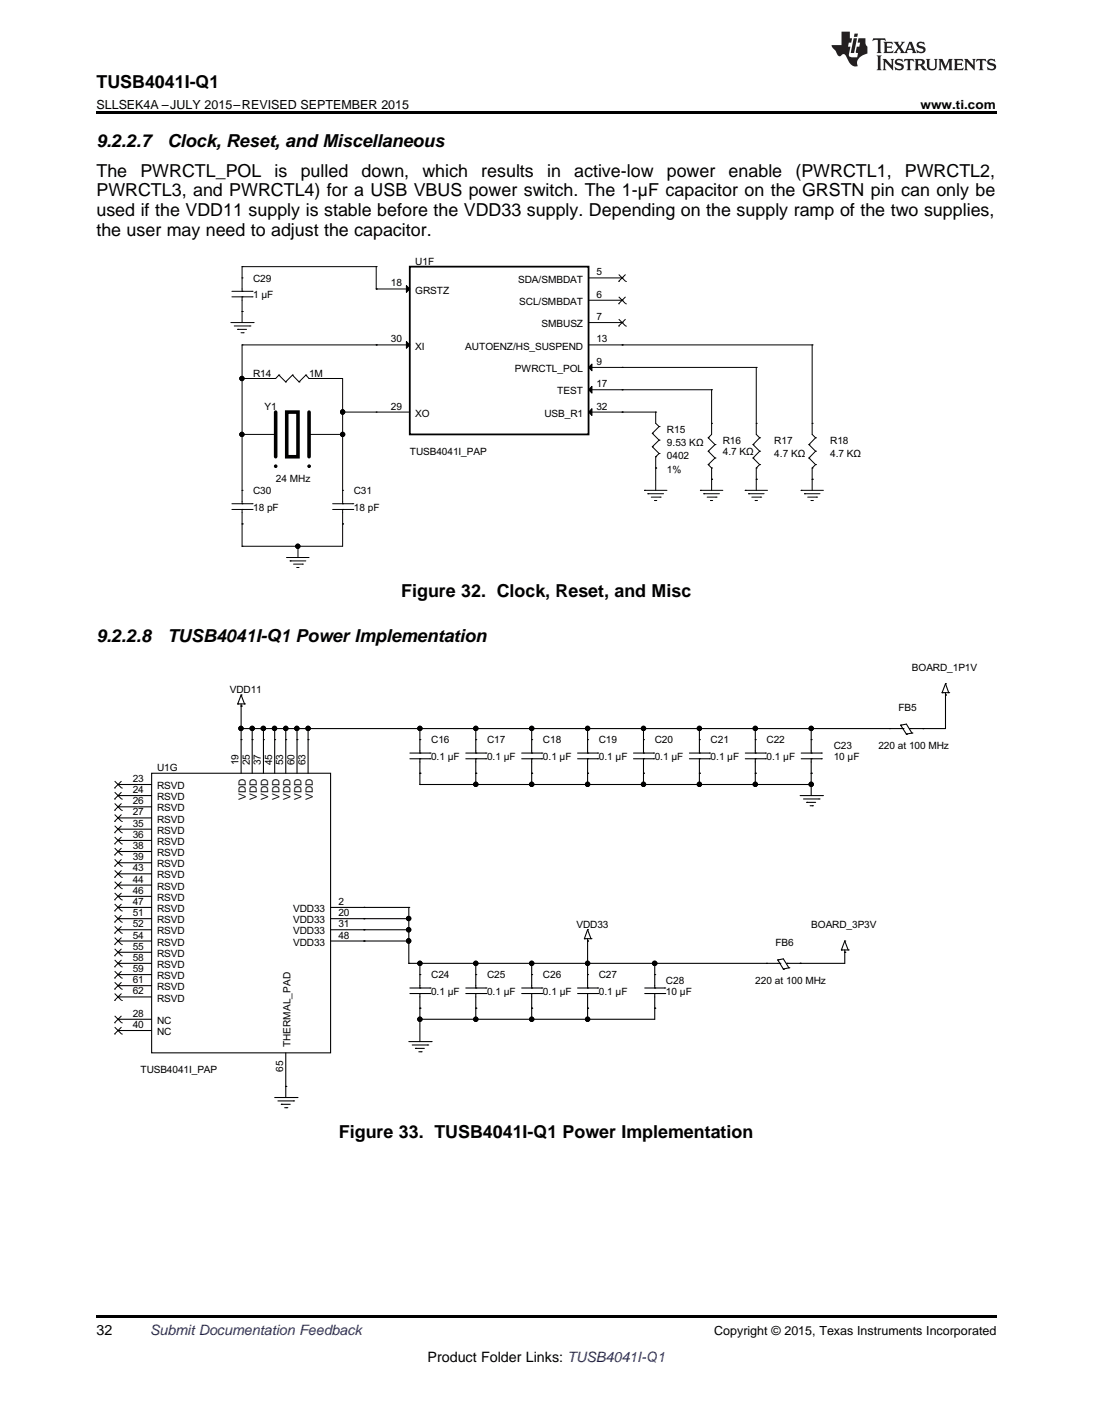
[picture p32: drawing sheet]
<svg xmlns="http://www.w3.org/2000/svg" width="216mm" height="279mm" viewBox="0 0 216 279" stroke-linecap="round" stroke-linejoin="round" font-family="sans-serif">
<defs><g id="words">
<g font-size="3.5">
<text x="19" y="17.3">TUSB4041I-Q1</text>
<text x="19" y="28.9">9.2.2.7</text>
<text x="33.1" y="28.9">Clock, Reset, and Miscellaneous</text>
<text x="19" y="34.9">The</text>
<text x="27.7" y="34.9">PWRCTL_POL</text>
<text x="54.2" y="34.9">is</text>
<text x="59.4" y="34.9">pulled</text>
<text x="71.4" y="34.9">down,</text>
<text x="83.4" y="34.9">which</text>
<text x="95.1" y="34.9">results</text>
<text x="108.1" y="34.9">in</text>
<text x="113.4" y="34.9">active-low</text>
<text x="131.7" y="34.9">power</text>
<text x="143.9" y="34.9">enable</text>
<text x="157.1" y="34.9">(PWRCTL1,</text>
<text x="178.7" y="34.9">PWRCTL2,</text>
<text x="19" y="38.8">PWRCTL3, and PWRCTL4) for a USB VBUS power switch. The 1-µF capacitor on the GRSTN pin can only be</text>
<text x="19" y="42.7">used if the VDD11 supply is stable before the VDD33 supply. Depending on the supply ramp of the two supplies,</text>
<text x="19" y="46.5">the user may need to adjust the capacitor.</text>
<text x="79.3" y="118">Figure 32. Clock, Reset, and Misc</text>
<text x="19" y="126.8">9.2.2.8</text>
<text x="33.1" y="126.8">TUSB4041I-Q1 Power Implementation</text>
<text x="67" y="224.6">Figure 33. TUSB4041I-Q1 Power Implementation</text>
</g>
<g font-size="2.8">
<text x="19" y="263.6">32</text>
<text x="84.5" y="268.9">Product Folder Links: TUSB4041I-Q1</text>
</g>
<text font-size="2.8" fill="#0000c8" x="29.6" y="263.6">Submit Documentation Feedback</text>
<g font-size="2.5">
<text x="19" y="21.4">SLLSEK4A –JULY 2015–REVISED SEPTEMBER 2015</text>
<text x="181.8" y="21.4">www.ti.com</text>
<text x="141.1" y="263.6">Copyright © 2015, Texas Instruments Incorporated</text>
</g>
<g font-size="2">
<text x="82" y="52.3">U1F</text>
<text x="50" y="55.6">C29</text>
<text x="50" y="58.9">1 µF</text>
<text x="77.2" y="56.6">18</text>
<text x="82" y="58">GRSTZ</text>
<text x="102.4" y="55.8">SDA/SMBDAT</text>
<text x="117.8" y="58.8">6</text>
<text x="117.8" y="54.4">5</text>
<text x="102.6" y="60.2">SCL/SMBDAT</text>
<text x="107" y="64.6">SMBUSZ</text>
<text x="117.8" y="63.2">7</text>
<text x="77.2" y="67.6">30</text>
<text x="82" y="69">XI</text>
<text x="91.9" y="69">AUTOENZ/HS_SUSPEND</text>
<text x="117.8" y="67.6">13</text>
<text x="50" y="74.4">R14</text>
<text x="61" y="74.4">1M</text>
<text x="101.7" y="73.5">PWRCTL_POL</text>
<text x="110.1" y="77.9">TEST</text>
<text x="117.8" y="72.1">9</text>
<text x="117.8" y="76.5">17</text>
<text x="52.2" y="81">Y1</text>
<text x="77.2" y="80.9">29</text>
<text x="82" y="82.3">XO</text>
<text x="107.5" y="82.3">USB_R1</text>
<text x="117.8" y="80.9">32</text>
<text x="80.9" y="89.8">TUSB4041I_PAP</text>
<text x="131.7" y="85.4">R15</text>
<text x="131.7" y="88.1">9.53 KΩ</text>
<text x="142.8" y="87.6">R16</text>
<text x="142.8" y="89.8">4.7 KΩ</text>
<text x="152.9" y="87.6">R17</text>
<text x="164" y="87.6">R18</text>
<text x="54.5" y="95.1">24 MHz</text>
<text x="131.7" y="90.7">0402</text>
<text x="131.7" y="93.4">1%</text>
<text x="152.9" y="90.3">4.7 KΩ</text>
<text x="164" y="90.3">4.7 KΩ</text>
<text x="50" y="97.6">C30</text>
<text x="50" y="100.9">18 pF</text>
<text x="69.9" y="97.6">C31</text>
<text x="69.9" y="100.9">18 pF</text>
<text x="45.4" y="136.8">VDD11</text>
<text x="180.1" y="132.4">BOARD_1P1V</text>
<text x="177.5" y="140.4">FB5</text>
<text x="85.2" y="146.8">C16</text>
<text x="96.2" y="146.8">C17</text>
<text x="107.2" y="146.8">C18</text>
<text x="118.3" y="146.8">C19</text>
<text x="129.3" y="146.8">C20</text>
<text x="140.4" y="146.8">C21</text>
<text x="151.4" y="146.8">C22</text>
<text x="164.7" y="147.9">C23</text>
<text x="173.5" y="147.9">220 at 100 MHz</text>
<text x="26.2" y="154.4">23</text>
<text x="31" y="152.3">U1G</text>
<text x="31" y="155.8">RSVD</text>
<text x="47.1" y="151.1" transform="rotate(-90 47.1 151.1)">19</text>
<text x="49.3" y="151.1" transform="rotate(-90 49.3 151.1)">25</text>
<text x="51.5" y="151.1" transform="rotate(-90 51.5 151.1)">37</text>
<text x="53.8" y="151.1" transform="rotate(-90 53.8 151.1)">45</text>
<text x="56" y="151.1" transform="rotate(-90 56 151.1)">53</text>
<text x="58.2" y="151.1" transform="rotate(-90 58.2 151.1)">60</text>
<text x="60.4" y="151.1" transform="rotate(-90 60.4 151.1)">63</text>
<text x="85.2" y="150.1">0.1 µF</text>
<text x="96.2" y="150.1">0.1 µF</text>
<text x="107.2" y="150.1">0.1 µF</text>
<text x="118.3" y="150.1">0.1 µF</text>
<text x="129.3" y="150.1">0.1 µF</text>
<text x="140.4" y="150.1">0.1 µF</text>
<text x="151.4" y="150.1">0.1 µF</text>
<text x="164.7" y="150.1">10 µF</text>
<text x="26.2" y="156.6">24</text>
<text x="26.2" y="158.8">26</text>
<text x="26.2" y="161">27</text>
<text x="31" y="158">RSVD</text>
<text x="31" y="160.2">RSVD</text>
<text x="48.5" y="158" transform="rotate(-90 48.5 158)">VDD</text>
<text x="50.7" y="158" transform="rotate(-90 50.7 158)">VDD</text>
<text x="53" y="158" transform="rotate(-90 53 158)">VDD</text>
<text x="55.2" y="158" transform="rotate(-90 55.2 158)">VDD</text>
<text x="57.4" y="158" transform="rotate(-90 57.4 158)">VDD</text>
<text x="59.6" y="158" transform="rotate(-90 59.6 158)">VDD</text>
<text x="61.8" y="158" transform="rotate(-90 61.8 158)">VDD</text>
<text x="26.2" y="163.2">35</text>
<text x="26.2" y="165.5">36</text>
<text x="26.2" y="167.6">38</text>
<text x="31" y="162.4">RSVD</text>
<text x="31" y="164.6">RSVD</text>
<text x="31" y="166.9">RSVD</text>
<text x="26.2" y="169.9">39</text>
<text x="26.2" y="172">43</text>
<text x="31" y="169.1">RSVD</text>
<text x="31" y="171.3">RSVD</text>
<text x="31" y="173.5">RSVD</text>
<text x="26.2" y="174.3">44</text>
<text x="26.2" y="176.5">46</text>
<text x="26.2" y="178.7">47</text>
<text x="31" y="175.7">RSVD</text>
<text x="31" y="177.9">RSVD</text>
<text x="66.9" y="178.7">2</text>
<text x="26.2" y="180.9">51</text>
<text x="26.2" y="183.1">52</text>
<text x="26.2" y="185.3">54</text>
<text x="31" y="180.1">RSVD</text>
<text x="31" y="182.3">RSVD</text>
<text x="31" y="184.5">RSVD</text>
<text x="57.9" y="180.1">VDD33</text>
<text x="57.9" y="182.3">VDD33</text>
<text x="57.9" y="184.5">VDD33</text>
<text x="66.9" y="180.9">20</text>
<text x="66.9" y="183.1">31</text>
<text x="66.9" y="185.3">48</text>
<text x="113.9" y="183.2">VDD33</text>
<text x="160.2" y="183.2">BOARD_3P3V</text>
<text x="26.2" y="187.5">55</text>
<text x="26.2" y="189.7">58</text>
<text x="26.2" y="191.9">59</text>
<text x="31" y="186.7">RSVD</text>
<text x="31" y="188.9">RSVD</text>
<text x="31" y="191.1">RSVD</text>
<text x="57.9" y="186.7">VDD33</text>
<text x="153.2" y="186.8">FB6</text>
<text x="26.2" y="194.1">61</text>
<text x="26.2" y="196.4">62</text>
<text x="31" y="193.4">RSVD</text>
<text x="31" y="195.5">RSVD</text>
<text x="31" y="197.8">RSVD</text>
<text x="85.2" y="193.2">C24</text>
<text x="85.2" y="196.5">0.1 µF</text>
<text x="96.2" y="193.2">C25</text>
<text x="96.2" y="196.5">0.1 µF</text>
<text x="107.2" y="193.2">C26</text>
<text x="107.2" y="196.5">0.1 µF</text>
<text x="118.3" y="193.2">C27</text>
<text x="118.3" y="196.5">0.1 µF</text>
<text x="131.6" y="194.3">C28</text>
<text x="131.6" y="196.5">10 µF</text>
<text x="149.2" y="194.3">220 at 100 MHz</text>
<text x="26.2" y="200.8">28</text>
<text x="26.2" y="203">40</text>
<text x="31" y="202.2">NC</text>
<text x="31" y="204.4">NC</text>
<text x="57.4" y="206.8" transform="rotate(-90 57.4 206.8)">THERMAL_PAD</text>
<text x="27.7" y="211.9">TUSB4041I_PAP</text>
<text x="56" y="211.7" transform="rotate(-90 56 211.7)">65</text>
</g>
</g></defs>
<path d="M19 22h177.8v.5h-177.8zM19 259.7h177.8v.5h-177.8z" fill="#000"/>
<g fill="none" stroke="#000" stroke-width=".21">
<path d="M47 139h.1M47.6 139.4h.1M47.6 137.2h.1M47.6 139v13.7M47.6 137.2l.7 1.8h-1.3zM48.3 139h.1M186.1 136.8h.1M186.8 137.2h.1M186.8 135h.1M186.8 136.8v7.1h-7.1M186.8 135l.6 1.8h-1.3zM187.4 136.8h.1"/>
<path d="M23.3 154.9h.1M23.3 157.1h.1M23.3 159.3h.1M23.3 154.9h6.7M23.3 157.1h6.7M23.3 159.3h6.7M30 152.7h35.3v55.2h-35.3zM47.6 143.9h.1M47.6 146h.1M47.6 143.9h130.8M49.8 143.9h.1M49.8 146h.1"/>
<path d="M49.8 143.9v8.8M52 143.9h.1M52 146h.1M52 143.9v8.8M54.3 143.9h.1M54.3 146h.1M54.3 143.9v8.8M56.4 143.9h.1M56.4 146h.1M56.4 143.9v8.8M58.7 143.9h.1M58.7 146h.1"/>
<path d="M58.7 143.9v8.8M60.9 143.9h.1M60.9 146h.1M60.9 143.9v8.8M81 149.8h4M81 148.7h4M82.9 143.9h.1M82.9 152.7h.1M82.9 154.9h.1M82.9 148.7h.1M82.9 149.8h.1M82.9 146h.1"/>
<path d="M82.9 143.9v4.8M82.9 149.8v5.1h77.3M85 149.8h.1M85 148.7h.1M92 149.8h4M92 148.7h4M94 152.7h.1M94 143.9h.1M94 154.9h.1M94 148.7h.1M94 149.8h.1M94 146h.1"/>
<path d="M94 143.9v4.8M94 149.8v5.1M96 149.8h.1M96 148.7h.1M103 149.8h4M103 148.7h4M105 152.7h.1M105 143.9h.1M105 154.9h.1M105 148.7h.1M105 149.8h.1M105 146h.1"/>
<path d="M105 143.9v4.8M105 149.8v5.1M107 149.8h.1M107 148.7h.1M114.1 149.8h4M114.1 148.7h4M116.1 152.7h.1M116.1 154.9h.1M116.1 143.9h.1M116.1 148.7h.1M116.1 149.8h.1M116.1 146h.1"/>
<path d="M116.1 143.9v4.8M116.1 149.8v5.1M118.1 149.8h.1M118.1 148.7h.1M125.1 149.8h4M125.1 148.7h4M127.1 152.7h.1M127.1 143.9h.1M127.1 154.9h.1M127.1 148.7h.1M127.1 149.8h.1M127.1 146h.1"/>
<path d="M127.1 143.9v4.8M127.1 149.8v5.1M129.1 149.8h.1M129.1 148.7h.1M136.2 149.8h4M136.2 148.7h4M138.2 152.7h.1M138.2 143.9h.1M138.2 154.9h.1M138.2 148.7h.1M138.2 149.8h.1M138.2 146h.1"/>
<path d="M138.2 143.9v4.8M138.2 149.8v5.1M140.2 149.8h.1M140.2 148.7h.1M147.2 149.8h4M147.2 148.7h4M149.2 152.7h.1M149.2 143.9h.1M149.2 154.9h.1M149.2 148.7h.1M149.2 149.8h.1M149.2 146h.1"/>
<path d="M149.2 143.9v4.8M149.2 149.8v5.1M151.2 149.8h.1M151.2 148.7h.1M158 157.1h4.5M158.3 149.8h3.9M158.3 148.7h3.9M158.7 157.8h3.1M159.4 158.4h.1M159.4 158.4h1.7M160 159.1h.5M160.2 143.9h.1"/>
<path d="M160.2 152.7h.1M160.2 154.9h.1M160.2 148.7h.1M160.2 149.8h.1M160.2 146h.1M160.2 143.9v4.8M160.2 149.8v7.3M160.5 159.1h.1M161.8 157.8h.1M162.2 149.8h.1M162.2 148.7h.1M162.5 157.1h.1"/>
<path d="M175.7 143.9h.1M177.9 143.2h.1M177.9 143.2l1.1-.2 1.1 1.7-1.1 .3zM178.4 143.9h.1M179 145h.1M179.7 143.9h.1M180.1 144.7h.1M182.3 143.9h.1M23.3 161.5h.1M23.3 163.7h.1M23.3 165.9h.1M23.3 168.1h.1"/>
<path d="M23.3 170.4h.1M23.3 172.5h.1M23.3 174.8h.1M23.3 177h.1M23.3 179.2h.1M23.3 179.2h6.7M23.3 161.5h6.7M23.3 163.7h6.7M23.3 165.9h6.7M23.3 168.1h6.7M23.3 170.4h6.7M23.3 172.5h6.7"/>
<path d="M23.3 174.8h6.7M23.3 177h6.7M65.3 179.2h15.5v11h73.3M71.9 179.2h.1M80.8 179.2h.1M23.3 181.4h.1M23.3 183.6h.1M23.3 185.8h.1M23.3 188h.1M23.3 190.2h.1M23.3 192.4h.1M23.3 194.6h.1"/>
<path d="M23.3 196.9h.1M23.3 190.2h6.7M23.3 181.4h6.7M23.3 183.6h6.7M23.3 185.8h6.7M23.3 188h6.7M23.3 192.4h6.7M23.3 194.6h6.7M23.3 196.9h6.7M65.3 181.4h15.5M65.3 183.6h15.5M65.3 185.8h15.5"/>
<path d="M71.9 181.4h.1M71.9 183.6h.1M71.9 185.8h.1M80.8 190.2h.1M80.8 181.4h.1M80.8 183.6h.1M80.8 185.8h.1M81 196.2h4M81 195.1h4M82.9 199.1h.1M82.9 190.2h.1M82.9 195.1h.1"/>
<path d="M82.9 196.2h.1M82.9 192.4h.1M82.9 190.2v4.9M82.9 196.2v9.5M85 196.2h.1M85 195.1h.1M92 196.2h4M92 195.1h4M94 199.1h.1M94 190.2h.1M94 195.1h.1M94 196.2h.1"/>
<path d="M94 192.4h.1M94 190.2v4.9M94 196.2v5.1M96 196.2h.1M96 195.1h.1M103 196.2h4M103 195.1h4M105 199.1h.1M105 190.2h.1M105 195.1h.1M105 196.2h.1M105 192.4h.1"/>
<path d="M105 190.2v4.9M105 196.2v5.1M107 196.2h.1M107 195.1h.1M114.1 196.2h4M114.1 195.1h4M115.4 185.3h.1M116.1 199.1h.1M116.1 190.2h.1M116.1 185.8h.1M116.1 183.6h.1M116.1 195.1h.1"/>
<path d="M116.1 196.2h.1M116.1 192.4h.1M116.1 185.3v9.8M116.1 196.2v5.1M116.1 183.6l.6 1.7h-1.3zM116.7 185.3h.1M118.1 196.2h.1M118.1 195.1h.1M127.4 196.2h3.9M127.4 195.1h3.9M129.3 190.2h.1M129.3 199.1h.1"/>
<path d="M129.3 195.1h.1M129.3 196.2h.1M129.3 192.4h.1M129.3 196.2v5.1h-46.4M129.3 190.2v4.9M131.3 196.2h.1M131.3 195.1h.1M151.4 190.2h.1M153.6 189.5h.1M153.6 189.5l1.1-.2 1.1 1.8-1.1 .2zM154.1 190.2h.1M154.7 191.3h.1"/>
<path d="M155.4 190.2h.1M155.8 191.1h.1M158 190.2h.1M166.2 187.6h.1M166.9 188h.1M166.9 185.8h.1M166.9 187.6v2.6h-11.5M166.9 185.8l.6 1.8h-1.3zM167.5 187.6h.1M23.3 201.3h.1M23.3 203.5h.1M23.3 201.3h6.7"/>
<path d="M23.3 203.5h6.7M54.3 216.7h4.4M54.9 217.4h3.1M55.6 218.1h.1M55.6 218.1h1.7M56.2 218.7h.5M56.4 214.5h.1M56.4 207.9v8.8M56.7 218.7h.1M58 217.4h.1M58.7 216.7h.1M80.8 205.7h4.4"/>
<path d="M81.4 206.3h3.1M82.1 207h.1M82.1 207h1.7M82.7 207.7h.5M82.9 201.3h.1M83.2 207.7h.1M84.5 206.3h.1M85.2 205.7h.1M94 201.3h.1M105 201.3h.1M116.1 201.3h.1"/>
<circle cx="47.6" cy="143.8" r=".42"/>
<circle cx="49.8" cy="143.8" r=".42"/>
<circle cx="52" cy="143.8" r=".43"/>
<circle cx="54.2" cy="143.8" r=".42"/>
<circle cx="56.4" cy="143.8" r=".42"/>
<circle cx="58.6" cy="143.8" r=".42"/>
<circle cx="60.9" cy="143.8" r=".42"/>
<circle cx="82.9" cy="143.8" r=".42"/>
<circle cx="94" cy="154.9" r=".42"/>
<circle cx="94" cy="143.8" r=".42"/>
<circle cx="105" cy="154.9" r=".42"/>
<circle cx="105" cy="143.8" r=".42"/>
<circle cx="116.1" cy="154.9" r=".42"/>
<circle cx="116.1" cy="143.8" r=".42"/>
<circle cx="127.1" cy="154.9" r=".42"/>
<circle cx="127.1" cy="143.8" r=".42"/>
<circle cx="138.2" cy="154.9" r=".42"/>
<circle cx="138.2" cy="143.8" r=".42"/>
<circle cx="149.2" cy="154.9" r=".42"/>
<circle cx="149.2" cy="143.8" r=".42"/>
<circle cx="160.2" cy="154.9" r=".42"/>
<circle cx="160.2" cy="143.8" r=".42"/>
<circle cx="80.7" cy="185.8" r=".43"/>
<circle cx="80.7" cy="183.6" r=".42"/>
<circle cx="80.7" cy="181.4" r=".42"/>
<circle cx="82.9" cy="190.2" r=".42"/>
<circle cx="94" cy="190.2" r=".42"/>
<circle cx="105" cy="190.2" r=".42"/>
<circle cx="116.1" cy="190.2" r=".42"/>
<circle cx="129.3" cy="190.2" r=".43"/>
<circle cx="82.9" cy="201.3" r=".42"/>
<circle cx="94" cy="201.3" r=".42"/>
<circle cx="105" cy="201.3" r=".42"/>
<circle cx="116.1" cy="201.3" r=".42"/>
</g>
<g fill="#000">
<path d="M80.3 56.4l.6 .7-.6 .6zM80.3 67.4l.6 .7-.6 .7zM116.3 72.5l.6-.6v1.3zM116.9 76.3v1.3l-.6-.6zM116.3 81.4l.6-.7v1.3z"/>
<circle cx="47.8" cy="74.7" r=".42"/>
<circle cx="47.8" cy="85.8" r=".42"/>
<circle cx="54.5" cy="92.1" r=".26"/>
<circle cx="61.1" cy="92.1" r=".26"/>
<circle cx="67.7" cy="81.4" r=".43"/>
<circle cx="67.7" cy="85.8" r=".42"/>
<circle cx="58.8" cy="107.9" r=".42"/>
<circle cx="47.6" cy="143.8" r=".42"/>
<circle cx="49.8" cy="143.8" r=".42"/>
<circle cx="52" cy="143.8" r=".43"/>
<circle cx="54.2" cy="143.8" r=".42"/>
<circle cx="56.4" cy="143.8" r=".42"/>
<circle cx="58.6" cy="143.8" r=".42"/>
<circle cx="60.9" cy="143.8" r=".42"/>
<circle cx="82.9" cy="143.8" r=".42"/>
<circle cx="94" cy="154.9" r=".42"/>
<circle cx="94" cy="143.8" r=".42"/>
<circle cx="105" cy="154.9" r=".42"/>
<circle cx="105" cy="143.8" r=".42"/>
<circle cx="116.1" cy="154.9" r=".42"/>
<circle cx="116.1" cy="143.8" r=".42"/>
<circle cx="127.1" cy="154.9" r=".42"/>
<circle cx="127.1" cy="143.8" r=".42"/>
<circle cx="138.2" cy="154.9" r=".42"/>
<circle cx="138.2" cy="143.8" r=".42"/>
<circle cx="149.2" cy="154.9" r=".42"/>
<circle cx="149.2" cy="143.8" r=".42"/>
<circle cx="160.2" cy="154.9" r=".42"/>
<circle cx="160.2" cy="143.8" r=".42"/>
<circle cx="80.7" cy="185.8" r=".43"/>
<circle cx="80.7" cy="183.6" r=".42"/>
<circle cx="80.7" cy="181.4" r=".42"/>
<circle cx="82.9" cy="190.2" r=".42"/>
<circle cx="94" cy="190.2" r=".42"/>
<circle cx="105" cy="190.2" r=".42"/>
<circle cx="116.1" cy="190.2" r=".42"/>
<circle cx="129.3" cy="190.2" r=".43"/>
<circle cx="82.9" cy="201.3" r=".42"/>
<circle cx="94" cy="201.3" r=".42"/>
<circle cx="105" cy="201.3" r=".42"/>
<circle cx="116.1" cy="201.3" r=".42"/>
</g>
<g fill="none" stroke="#000" stroke-width=".2">
<path d="M45.8 58.6h4M45.8 57.5h4M47.8 52.7h.1M47.8 57.5h.1M47.8 58.6h.1M47.8 54.9h.1M47.8 58.6v5.1M49.8 58.6h.1M49.8 57.5h.1M74.3 52.7h.1M74.3 57.1h.1M80.3 56.4l.6 .7-.6 .6z"/>
<path d="M80.9 57.1h-6.6v-4.4h-26.5v4.8M116.3 54.9h6.6M116.3 59.3h6.6M122.2 55.6h.1M122.2 60h.1M122.2 54.2l1.4 1.4M122.2 58.6l1.4 1.4M122.9 54.9h.1M122.9 59.3h.1M123.6 54.2l-1.4 1.4M123.6 58.6l-1.4 1.4M123.6 55.6h.1"/>
<path d="M123.6 60h.1M45.6 63.7h4.4M46.3 64.4h3.1M46.9 65h.1M46.9 65h1.8M47.6 65.7h.4M47.8 74.7h.1M47.8 68.1h.1M47.8 61.5h.1M47.8 74.7h6.7l.6-.6 1.3 1.3 1.4-1.3 1.3 1.3 1.3-1.3 .6 .6h6.7v24.8M48 65.7h.1M49.4 64.4h.1"/>
<path d="M50 63.7h.1M52.2 74.7h.1M55.1 74.1h.1M56.4 75.4h.1M57.8 74.1h.1M59.1 75.4h.1M60.4 74.1h.1M61 74.7h.1M63.3 74.7h.1M74.3 68.1h.1M80.3 67.4l.6 .7-.6 .7zM80.9 68.1h-33.1v31.4"/>
<path d="M116.3 72.5l.6-.6v1.3zM116.3 68.1h44.1v17.7l.7 .6-1.3 1.4 1.3 1.3-1.3 1.3 1.3 1.3-.7 .7v4.4M116.3 77h24.3v8.8l-.7 .6 1.3 1.4-1.3 1.3 1.3 1.3-1.3 1.3 .7 .7v4.4M116.3 72.5h33.1v13.3l.7 .6-1.4 1.4 1.4 1.3-1.4 1.3 1.4 1.3-.7 .7v4.4M116.3 63.7h6.6M116.9 76.3v1.3l-.6-.6zM122.2 64.4h.1M122.2 63l1.4 1.4M122.9 77h.1M122.9 72.5h.1M122.9 68.1h.1M122.9 63.7h.1"/>
<path d="M123.6 63l-1.4 1.4M123.6 64.4h.1M140.6 77h.1M149.4 72.5h.1M160.4 68.1h.1M45.8 99.5h4M47.8 85.8h.1M47.8 99.5h.1M47.8 96.8h.1M47.8 85.8h6.7M49.8 99.5h.1M61 85.8h6.7"/>
<path d="M65.7 99.5h4M67.7 81.4h.1M67.7 85.8h.1M67.7 99.5h.1M67.7 96.8h.1M67.7 81.4h13.2M69.7 99.5h.1M74.3 81.4h.1M116.3 81.4l.6-.7v1.3zM116.3 81.4h13.2v2.2l.7 .6-1.3 1.4 1.3 1.3-1.3 1.3 1.3 1.4-.7 .6v6.6M122.9 81.4h.1M127.3 96.8h.1"/>
<path d="M127.3 96.8h4.4M128 97.5h.1M128 97.5h3.1M128.6 98.2h1.8M128.9 85.6h.1M128.9 88.2h.1M129.3 98.8h.1M129.3 98.8h.4M129.5 92.4h.1M129.5 90.2h.1M129.5 81.4h.1M130.2 84.2h.1"/>
<path d="M130.2 86.9h.1M130.2 89.6h.1M130.4 98.2h.1M138.3 96.8h.1M138.3 96.8h4.5M139 97.5h.1M139 97.5h3.1M139.7 98.2h1.7M139.9 86.4h.1M139.9 89.1h.1M139.9 91.7h.1M140.4 98.8h.1"/>
<path d="M140.4 98.8h.4M140.6 94.6h.1M140.6 92.4h.1M140.6 83.6h.1M141.2 87.8h.1M141.2 90.4h.1M141.4 98.2h.1M147.2 96.8h.1M147.2 96.8h4.4M147.9 97.5h.1M147.9 97.5h3M148.5 98.2h1.8"/>
<path d="M148.7 87.8h.1M148.7 90.4h.1M149.2 98.8h.1M149.2 98.8h.4M149.4 94.6h.1M149.4 92.4h.1M149.4 83.6h.1M150.1 86.4h.1M150.1 89.1h.1M150.1 91.7h.1M150.3 98.2h.1M158.2 96.8h.1"/>
<path d="M158.2 96.8h4.4M158.9 97.5h.1M158.9 97.5h3.1M159.5 98.2h1.8M159.8 87.8h.1M159.8 90.4h.1M160.2 98.8h.1M160.2 98.8h.5M160.4 94.6h.1M160.4 92.4h.1M160.4 83.6h.1M161.1 86.4h.1"/>
<path d="M161.1 89.1h.1M161.1 91.7h.1M161.3 98.2h.1M45.8 100.6h4M47.8 103.5h.1M47.8 107.9h.1M47.8 100.6h.1M47.8 100.6v7.3h19.9v-7.3M49.8 100.6h.1M56.6 110.1h.1M56.6 110.1h4.4M57.3 110.8h.1"/>
<path d="M57.3 110.8h3.1M58 111.4h1.7M58.6 112.1h.1M58.6 112.1h.5M58.9 107.9h.1M58.9 107.9v2.2M59.7 111.4h.1M65.7 100.6h4M67.7 103.5h.1M67.7 100.6h.1M69.7 100.6h.1M22.6 155.6h.1"/>
<path d="M22.6 157.8h.1M22.7 154.2l1.3 1.4M22.7 156.4l1.3 1.4M22.7 158.6l1.3 1.4M24 154.2l-1.4 1.4M24 156.4l-1.4 1.4M24 158.6l-1.4 1.4M24 155.6h.1M24 157.8h.1M22.6 160h.1M22.6 162.2h.1M22.6 164.4h.1"/>
<path d="M22.6 166.7h.1M22.6 168.8h.1M22.6 171.1h.1M22.6 173.2h.1M22.6 175.5h.1M22.6 177.7h.1M22.6 179.9h.1M22.7 160.8l1.3 1.4M22.7 163.1l1.3 1.3M22.7 165.3l1.3 1.4M22.7 167.5l1.3 1.3M22.7 169.7l1.3 1.4"/>
<path d="M22.7 171.9l1.3 1.3M22.7 174.1l1.3 1.4M22.7 176.3l1.3 1.4M22.7 178.5l1.3 1.4M24 160.8l-1.4 1.4M24 163.1l-1.4 1.3M24 165.3l-1.4 1.4M24 167.5l-1.4 1.3M24 169.7l-1.4 1.4M24 171.9l-1.4 1.3M24 174.1l-1.4 1.4M24 176.3l-1.4 1.4"/>
<path d="M24 178.5l-1.4 1.4M24 160h.1M24 162.2h.1M24 164.4h.1M24 166.7h.1M24 168.8h.1M24 171.1h.1M24 173.2h.1M24 175.5h.1M24 177.7h.1M24 179.9h.1M22.6 182.1h.1"/>
<path d="M22.6 184.3h.1M22.6 186.5h.1M22.6 188.7h.1M22.6 190.9h.1M22.6 193.1h.1M22.6 195.3h.1M22.6 197.6h.1M22.7 180.7l1.3 1.4M22.7 182.9l1.3 1.4M22.7 185.1l1.3 1.4M22.7 187.4l1.3 1.3M22.7 189.5l1.3 1.4"/>
<path d="M22.7 191.8l1.3 1.3M22.7 194l1.3 1.3M22.7 196.2l1.3 1.4M24 180.7l-1.4 1.4M24 182.9l-1.4 1.4M24 185.1l-1.4 1.4M24 187.4l-1.4 1.3M24 189.5l-1.4 1.4M24 191.8l-1.4 1.3M24 194l-1.4 1.3M24 196.2l-1.4 1.4M24 182.1h.1"/>
<path d="M24 184.3h.1M24 186.5h.1M24 188.7h.1M24 190.9h.1M24 193.1h.1M24 195.3h.1M24 197.6h.1M22.6 202h.1M22.6 204.2h.1M22.7 200.6l1.3 1.4M22.7 202.8l1.3 1.4M24 200.6l-1.4 1.4"/>
<path d="M24 202.8l-1.4 1.4M24 202h.1M24 204.2h.1"/>
<circle cx="47.8" cy="74.7" r=".42"/>
<circle cx="47.8" cy="85.8" r=".42"/>
<circle cx="54.5" cy="92.1" r=".26"/>
<circle cx="61.1" cy="92.1" r=".26"/>
<circle cx="67.7" cy="81.4" r=".43"/>
<circle cx="67.7" cy="85.8" r=".42"/>
<circle cx="58.8" cy="107.9" r=".42"/>
</g>
<path d="M80.9 52.7h35.4v33.1h-35.4z" fill="none" stroke="#000" stroke-width=".35"/>
<path d="M54.5 81.4v8.8M56.6 81.4h2.3v8.8h-2.3zM61 81.4v8.8" fill="none" stroke="#000" stroke-width=".71"/>
<g fill="#231f20">
<path d="M172.5 7.6l-.1 .5 .4-.2h.6v.1v2.1l-.2 .4h.9l-.2-.4v-2.1l.1-.1h.5l.5 .2-.2-.5zM174.5 8.3l.2 .3v1.5l-.2 .4h1.8l.2-.6a1.04 1.04 0 0 1-1.3 .2v-.7h.6l.3 .2v-.6l-.3 .2h-.6v-.6l.8-.1 .4 .3-.2-.5zM176.5 8.3l.9 1.1-.9 1.1h.8l-.2-.2 .4-.7 .5 .7-.2 .2h1.5l-.2-.2 .2-.4h.9l.1 .4-.2 .2h1l-.3-.3-.7-1.9h-.5l-.9 2-.8-1 .9-1h-.8l.1 .3-.4 .5-.3-.6 .1-.2zM179.7 8.6l.4 1h-.7zM181.3 8.4a.63 .63 0 0 0-.2 .7 .63 .63 0 0 0 .6 .4l.6 .2 .1 .2a.75 .75 0 0 1-.7 .4 .75 .75 0 0 1-.6-.5l.1 .7 .1-.1a1.11 1.11 0 0 0 1.5-.6 1.13 1.13 0 0 0-1.2-.8l-.1-.4a1.04 1.04 0 0 1 1.2 .2l-.2-.5-.2 .1-.4-.2zM173.2 10.9l.2 .4v2.2l-.2 .4h1l-.3-.4v-2.2l.3-.4zM174.3 11.6l.3 .4v1.5l-.3 .4h.8l-.2-.4v-1.3l1.5 1.7v-1.9l.2-.4h-.7l.2 .4v.9l-1.1-1.3zM177 11.8a.62 .62 0 0 0-.2 .7 .62 .62 0 0 0 .6 .4l.6 .1 .1 .3a.76 .76 0 0 1-.7 .3 .76 .76 0 0 1-.7-.4l.2 .7 .1-.1a1.11 1.11 0 0 0 1.5-.6 1.13 1.13 0 0 0-1.2-.8l-.1-.4a1.04 1.04 0 0 1 1.2 .2l-.2-.6-.2 .1-.5-.1zM178.7 11.6l-.2 .6a.61 .61 0 0 1 .8-.3v1.6l-.2 .4h.9l-.2-.4v-1.6a.63 .63 0 0 1 .7 .3l-.1-.6zM180.6 11.6l.3 .4v1.5l-.3 .4h1l-.2-.2-.1-.8 .6 .2a.76 .76 0 0 0 1.2 .7l-1-1a.58 .58 0 0 0 .6-.5 .58 .58 0 0 0-.5-.6zM181.4 11.9h.1a.45 .45 0 0 1 .5 .1 .45 .45 0 0 1 .1 .5l-.8 .2zM182.9 11.6l.2 .2a2.17 2.17 0 0 0 .3 1.9 .99 .99 0 0 0 1.6-.6v-1.1l.2-.4h-.7l.2 .2a1.92 1.92 0 0 1-.2 1.8 .6 .6 0 0 1-.9-.5v-1.1l.2-.4zM185.4 11.6l.2 .4v1.5l-.2 .4h.7l-.2-.4v-1.4l.8 1.8 .8-1.8v1.4l-.2 .4h.9l-.2-.4v-1.5l.2-.4h-.8l-.6 1.5-.6-1.5zM188.4 11.6l.2 .4v1.5l-.2 .4h1.8l.1-.6a1.04 1.04 0 0 1-1.2 .1v-.6h.5l.4 .2v-.6l-.4 .2h-.5v-.7h.8l.3 .3-.1-.6zM190.5 11.6l.2 .4v1.5l-.2 .4h.7l-.2-.4v-1.3l1.5 1.7v-1.9l.2-.4h-.7l.2 .4v.9l-1.1-1.3zM192.9 11.6l-.1 .6a.61 .61 0 0 1 .7-.3l.1 1.6-.3 .4h1l-.3-.4 .1-1.6a.63 .63 0 0 1 .7 .3l-.1-.6zM195.2 11.8a.62 .62 0 0 0-.2 .7 .62 .62 0 0 0 .6 .4l.6 .1 .1 .3a.76 .76 0 0 1-.7 .3 .76 .76 0 0 1-.6-.4l.1 .7 .1-.1a1.11 1.11 0 0 0 1.6-.6 1.13 1.13 0 0 0-1.3-.8l-.1-.4a1.04 1.04 0 0 1 1.2 .2l-.1-.6-.2 .1-.5-.1z"/>
<path d="M166.2 6.3v2.6h-1.9v.4l.8 .9a.91 .91 0 0 0 1 .8 .56 .56 0 0 1 .5-.3 .56 .56 0 0 1 .5 .3l.4 .8a1.53 1.53 0 0 0 1.9 1.2 1.54 1.54 0 0 1 1-2.1l.9-.3v-1.4a1.52 1.52 0 0 1-.4-1.6h-1.3l-.2 .8h.5l-.2 .8h-.5l-.1 1v.2l.4 .1-.2 .8a1.93 1.93 0 0 1-1.6-.3l.3-1.8h-.5l.2-.8h.4l.2-.8h-.4v-1.3zM168.6 7.6l-.6 2.9h.7l.6-2.9zM168.8 6.6l-.1 .7h.6l.2-.7z"/>
</g>
<use href="#words"/>
</svg>
